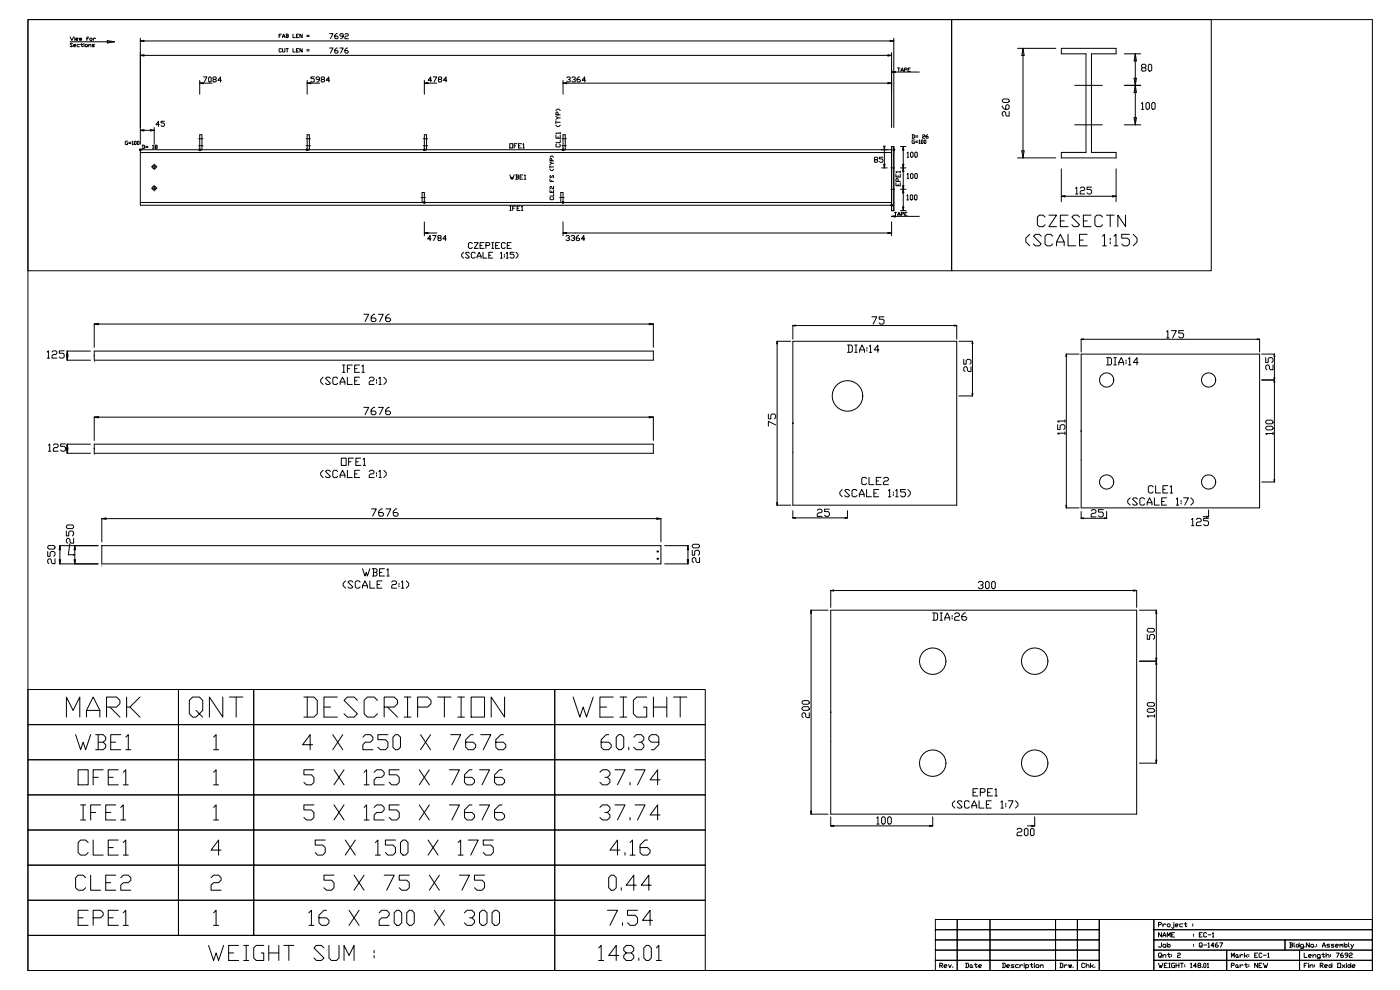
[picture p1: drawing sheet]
<svg xmlns="http://www.w3.org/2000/svg" width="420mm" height="297mm" viewBox="0 0 420 297" stroke-linecap="round" stroke-linejoin="round" font-family="sans-serif">
<g fill="none" stroke="#000" stroke-width=".3">
<path d="M8.4 5.9h403.2v285.1h-403.2zM8.4 5.9h277v75.3h-277zM21 11.1l.6 1 .5-1M21 12.5h13.3M21.7 13.2l-.5-.2-.2 .2 .7 .6-.1 .2-.6-.2M22.1 13.7h.5l.2-.2-.2-.2-.5 .2v.3l.5 .2M22.4 11.1v.1M22.4 11.4v.7M22.8 11.8h.5l.2-.2-.2-.2-.5 .2v.3l.5 .2M23.8 11.4l.2 .7 .2-.7 .1 .7 .2-.7M23.8 13.3l-.7 .2 .2 .5h.5M24.2 13.3h.6"/>
<path d="M24.5 13v.8l.2 .2 .1-.2M25.2 13v.2M25.2 13.3v.7M25.5 13.5l.6-.2 .1 .5-.5 .2zM25.9 11.6h.5M26.6 11.2l-.2-.1-.3 .1v.9M26.6 13.7l.5-.4 .2 .7M26.6 13.3v.7M26.9 11.6l.5-.2 .2 .5-.5 .2zM28 11.4v.7M28.3 13.3l-.7 .2 .7 .3-.7 .2M28.7 11.6l-.4-.2-.3 .4"/>
<path d="M32.2 12.2l2.1 .3-2.1 .4zM42.1 11.4v31.8M42.1 12.3h225.9M42.1 12.3l1.1-.2v.4zM42.1 16.6l1.1-.2v.4zM42.1 16.6h225.3M83.7 10.8h.3M84.4 10.2h-.7v1.1M84.4 14.7l-.2-.1-.5 .1 .2 .9 .5-.2M84.7 11.3l.4-1.1 .3 1.1M84.7 14.6l.2 1 .5-.2v-.8M84.7 10.9h.7"/>
<path d="M85.8 10.2h.5l.2 .2-.2 .4M85.8 14.6h.7M85.9 10.8h.4l.2 .3-.7 .2M85.9 10.2v1.1M86.1 14.6v1M87.9 10.2v1.1h.6M87.9 14.6v1h.6M88.9 10.8h.3M88.9 15.1h.3M89.6 10.2h-.7v1.1h.7M89.6 14.6h-.7v1h.7M90.6 10.2v1.1l-.7-1.1v1.1"/>
<path d="M90.6 14.6v1l-.7-1v1M92 10.9h.7M92 10.6h.7M92 14.9h.7M92 15.3h.7M98.8 10.1h1.1l-.8 1.5M98.8 14.4h1.1l-.8 1.5M101.1 10.1l-.7 .5v.7l.2 .3h.5l.3-.3-.3-.5h-.7M101.1 14.4l-.7 .5v.8l.2 .2h.5l.3-.2-.3-.5h-.7M101.9 14.4h1l-.7 1.5M102.9 10.8h-.7l-.3-.2 .3-.5h.5l.2 .2v.8l-.7 .5M103.4 10.3l.3-.2h.5l.3 .2-.3 .5h-.5l-.3 .3v.5h1.1"/>
<path d="M104.2 14.4l-.8 .5v.8l.3 .2h.5l.3-.5-.3-.2h-.8M266.3 16.4l1.1 .2-1.1 .2zM267 12.1l1 .2-1 .2zM267.4 15.8v22.4M268 11.4v26.8M285.4 5.9h77.9v75.3h-77.9zM305.1 14.5h11.5M306.8 14.5l.3 2.1h-.7zM306.8 14.5v32.9M318.3 14.5h16.4v1.6h-7.4v29.6h7.4v1.7h-16.4v-1.7h7.4v-29.6h-7.4zM337.2 16.1h4.9M340.5 16.1v21.3"/>
<path d="M340.5 16.1l.3 2.2h-.7zM344.7 19.3h.3l.4 .3v1.4l-.4 .3h-.3l-.3-.3v-1.4zM42.1 39.1l1.1-.2v.4zM42.1 39.1h4.1M45.2 38.9l1 .2-1 .2zM46.2 38.2v5M47.8 37.4h-1l.7-1v1.5M49.3 36.4h-1v.5h.8l.2 .2v.5l-.2 .3h-.6l-.2-.3M59.9 24.1v4.2M59.9 24.9h3.7M59.9 24.9l1.1-.1v.3zM61 23.1h1.1l-.8 1.5"/>
<path d="M62.8 23.1l.5 .2v1l-.2 .3-.5-.3v-1zM64.1 23.8l-.3-.2 .3-.5h.5l.3 .5-.3 .2h-.5l-.3 .5 .3 .3h.5l.3-.3-.3-.5M66.4 24.1h-1l.7-1v1.5M92.1 24.1v4.2M92.1 24.9l1.1-.1v.3zM92.1 24.9h3.8M94.3 23.1h-1v.5h.7l.3 .2v.5l-.3 .3h-.5l-.2-.3M95.8 23.8h-.8l-.2-.2 .2-.5h.5l.3 .2v.8l-.8 .5M96.6 23.8l-.3-.2 .3-.5h.5l.2 .5-.2 .2h-.5l-.3 .5 .3 .3h.5l.2-.3-.2-.5M98.9 24.1h-1.1l.8-1v1.5M127.3 24.1v4.2M127.3 24.9h3.7"/>
<path d="M127.3 24.9l1-.1v.3zM129.4 24.1h-1l.8-1v1.5M129.9 23.1h1l-.7 1.5M131.7 23.8l-.2-.2 .2-.5h.5l.3 .2-.3 .5h-.5l-.2 .3 .2 .5h.5l.3-.3-.3-.5M134 24.1h-1l.8-1v1.5M166.7 37.5l.4 .5h.5l.4-.5M166.7 33.2l.4-.5h.5l.4 .5M166.7 36.2v.9M166.7 36.6h1.3M166.7 34.9l.7 .4M167.4 34.5v-.7l-.5-.2-.2 .2v.7h1.3M168 39.9h-1.3l.2 .2"/>
<path d="M168 35.3h-.6l-.7 .5M168 39.7v.4M168.8 24.1v4.2M168.8 24.9h98.6M168.8 24.9l1.1-.1v.3zM170 23.3l.2-.2h.6l.2 .2-.2 .5h-.3M170.8 23.8l.2 .3-.2 .5h-.6l-.2-.3M171.5 23.3l.3-.2h.5l.2 .5-.5 .2M172.3 23.8l.2 .3-.2 .5h-.5l-.3-.3M173.8 23.1l-.8 .5v.7l.3 .3h.5l.3-.3-.3-.5h-.8M175.6 24.1h-1l.7-1v1.5M266.3 24.8l1.1 .1-1.1 .2z"/>
<path d="M267.4 21.6l1.1-.2v.4zM267.4 21.6h8.3M269.2 20.4h.7M269.5 20.4v1M270.2 21.4l.4-1 .3 1M270.2 21.1h.7M271.3 20.9h.5l.2-.3-.7-.2v1M272.3 20.9h.3M273 20.4h-.7v1h.7M300.6 31.7v.4l.7 .7h1l.3-.4v-.7l-.3-.3h-.3l-.4 .3v1.1M300.6 30l.3-.3h1.4l.3 .3v.4l-.3 .3h-1.4l-.3-.3zM302.6 33.5v1.3h-.6l-.4-.3v-.7l-.3-.3h-.4l-.3 .3v.7l.3 .3"/>
<path d="M322.3 25.6h8.3M322.3 37.4h8.3M337.2 25.6h4.9M337.2 37.4h4.9M340.1 23.5h.7l-.7 4.2h.7zM340.1 35.3h.7l-.3 2.1zM342.3 31.1l.4-.4v2.1M342.3 32.8h.7M342.7 20.3l-.4-.3v-.4l.4-.3h.6l.4 .3v.4l-.4 .3h-.6l-.4 .3v.4l.4 .3h.6l.4-.3v-.4l-.4-.3M343.7 31.1l.3-.4h.4l.3 .4v1.3l-.3 .4h-.4l-.3-.4zM345.7 30.7h.4l.3 .4v1.3l-.3 .4h-.4l-.3-.4v-1.3zM38.2 42.3l-.6 .2 .1 .9h.5v-.6h-.1"/>
<path d="M38.6 42.7h.7M38.6 43h.7M39.6 42.5l.2-.2v1.1M39.6 43.4h.4M40.3 42.5l.2-.2 .3 .2-.1 .9-.4-.2zM41.2 42.5l.2-.2 .3 .2-.2 .9-.3-.2zM42.1 45.7h225.3M42.7 43.5l.6 .2v.7l-.6 .2M42.8 43.5v1.1M43.7 43.9h.7M43.7 44.2h.7M45.4 50h1.7"/>
<path d="M45.4 56.4h1.7M45.8 43.7l.1-.2v1.1M45.8 44.6h.3M46.2 49.2v1.7M46.2 55.6v1.7M46.6 44l-.1-.1 .1-.4h.4l.2 .4-.6 .1-.1 .4 .5 .2 .2-.2-.2-.4M59.6 41.6h1.3M59.6 43.7h1.3M59.9 44.9v-4.5h.7v4.5M91.8 41.6h1.3M91.8 43.7h1.3M92.1 44.9v-4.5h.7v4.5"/>
<path d="M126.3 59.2h1.3M126.9 41.6h1.4M126.9 43.7h1.4M127.3 44.9v-4.5h.6v4.5M152.9 43.1h.9v1.3h-.9zM152.9 52.4l.4 1.3 .2-.6 .3 .6 .4-1.3M154.2 43.7h.4M154.6 52.4h.7l.2 .3-.2 .4M154.9 53.1h.4l.2 .4-.2 .2h-.7M154.9 52.4v1.3M155.1 43.1h-.9v1.3M155.5 43.7h.4"/>
<path d="M155.9 53.1h.5M156.4 43.1h-.9v1.3h.9M156.8 43.3l.2-.2v1.3M156.8 52.4h-.9v1.3h.9M156.8 44.4h.5M157.3 52.7l.2-.3v1.3M157.3 53.7h.4M164.9 57v.7h1.1v-.7M164.9 53.7v.7h1.1M164.9 50.8l.4 .3h.4l.3-.3M164.9 47.1l.4-.3h.4l.3 .3M164.9 49.7v.7"/>
<path d="M164.9 50.1h1.1M164.9 48.6l.6 .4M165.1 59.2l-.2 .1 .2 .6h.7l.2-.2-.2-.5M165.1 52.6l-.2 .2 .2 .5 .7-.7 .2 .2-.2 .5M165.5 48.2v-.5l-.4-.2-.2 .7h1.1M165.5 54.1v.3M165.5 57.3v.4M166 58.1v.7h-1.1M166 55.9v.7l-.5-.2-.2-.5-.4 .2 .2 .5M166 49h-.5l-.6 .3M166.7 40.6v.9h1.3v-.9M166.9 43.2l-.2 .2 .2 .7h.9l.2-.2-.2-.7"/>
<path d="M167.4 41v.5M167.9 59.2h1.3M168 41.9v.9h-1.3M168.5 41.6h1.3M168.5 43.7h1.3M168.8 44.9v-4.5h.7v4.5M262.5 47.9l-.3-.3 .3-.5h.5l.2 .3-.2 .5h-.5l-.3 .3 .3 .5h.5l.2-.3-.2-.5M264.4 50.3h1.6M264.8 47.1h-1.1v.5h.8l.3 .3v.5l-.3 .3h-.5l-.3-.3M265 43.8h.4l-.2 1.1zM265 49.3h.4l-.2 1zM265.2 44.9v5.4"/>
<path d="M267.2 50.3h1M267.2 56.7h1M267.4 44.9h-225.3v16.6h225.3M267.4 43.9h.6v19.3h-.6zM268.7 54.8v.9h1.3v-.9M268.7 52.2v.9h1.3v-.9M269.3 54.4v-.7l-.4-.2-.2 .2v.7h1.3M269.3 52.6v.5M269.3 55.3v.4M270 51.6h-1.3l.2 .2M270 51.3v.5M270 43.9h1.7"/>
<path d="M270 50.3h1.7M270 56.7h1.7M270.7 49.3h.4l-.4 2.1h.4zM270.7 55.7h.4l-.4 2.1h.4zM270.9 43.9v19.2M270.9 43.9l.2 1.1h-.4zM272 58.7l.2-.3v1.5M272 59.9h.5M272 45.9l.3-.3v1.5M272 52.3l.3-.3v1.5M272 47.1h.5M272 53.5h.5"/>
<path d="M273 58.7l.2-.3 .5 .3v1l-.2 .2-.5-.2zM273.3 45.6l.5 .3v1l-.2 .2-.5-.2v-1zM273.3 52l.5 .3v1l-.2 .2-.5-.2v-1zM273.5 40.4l.7 .2v.7l-.7 .1M273.7 40.4v1M274.2 42l-.7 .1 .2 .9h.5v-.5h-.1M274.3 45.9l.3-.3 .5 .3v1l-.3 .2-.5-.2zM274.3 52.3l.3-.3 .5 .3v1l-.3 .2-.5-.2zM274.5 58.4l.5 .3v1l-.2 .2-.6-.2v-1zM274.6 40.8h.7M274.6 41.1h.7M274.6 42.3h.7"/>
<path d="M274.6 42.7h.7M275.6 42.1l.2-.1v1M275.6 43h.4M276.3 42.1l.2-.1 .3 .1-.1 .9-.4-.2zM276.7 40.6l.1-.2 .5 .2-.1 .3-.5 .2v.3h.6M277.3 42l.4 .1-.2 .9-.3-.2zM278.2 40.4l-.5 .4v.5l.2 .1 .5-.1-.2-.4h-.5M305.1 47.4h11.5M306.4 45.2h.7l-.3 2.2zM318.3 50.6v9.9M318.3 58.9h16.4M318.3 58.9l1.1-.2v.3z"/>
<path d="M322.6 56.5l.3-.4v2.1M322.6 58.2h.7M323.9 56.5l.4-.4h.7l.3 .4v.3l-.3 .3h-.7l-.4 .4v.7h1.4M327.4 56.1h-1.4v.7h1l.4 .3v.7l-.4 .4h-.7l-.3-.4M333.6 58.7l1.1 .2-1.1 .1zM334.7 50.6v9.9M42.1 60.7h225.3M126.6 60.7v-3h.7v3M127.3 66.5v4.2M127.3 69.9h3.7M127.3 69.9l1-.2v.4zM129.3 71.6h-1.1l.8-1v1.5"/>
<path d="M129.8 70.6h1l-.8 1.5M131.5 71.4l-.2-.3 .2-.5h.6l.2 .3-.2 .5h-.6l-.2 .2 .2 .5h.6l.2-.2-.2-.5M133.8 71.6h-1l.8-1v1.5M139 75.7l-.6 .5v.6l.6 .6M140.8 75.9l-.3-.2h-.6l-.3 .2 1.2 1.2-.3 .3h-.6l-.3-.3M141.6 73l-.2-.3h-.6l-.3 .3v1.2l.3 .3h.6l.2-.3M142.2 72.7h1.2l-1.2 1.8h1.2M142.5 75.9l-.3-.2h-.6l-.2 .2v1.2l.2 .3h.6l.3-.3M143.1 77.4v-.6l.6-1.1 .6 1.1v.6M143.1 76.8h1.2M144 73.6h.6M144.8 75.7v1.7h1.2"/>
<path d="M145.1 72.7h-1.1v1.8h1.1M145.7 73.6h.9l.3-.6-.3-.3h-.9v1.8M146.6 76.5h.6M147.5 74.5h.6M147.5 72.7h.6M147.8 75.7h-1.2v1.7h1.2M147.8 72.7v1.8M148.6 73.6h.6M149.8 72.7h-1.2v1.8h1.2M150.1 75.9l.3-.2v1.7M150.1 77.4h.6M151.3 76.2v.3"/>
<path d="M151.3 76.8v.3M151.5 73l-.2-.3h-.6l-.3 .3v1.2l.3 .3h.6l.2-.3M151.8 75.9l.3-.2v1.7M151.8 77.4h.6M152.1 73.6h.6M152.9 63.1h.4M152.9 61.8h.4M153.1 61.8v1.3M153.3 72.7h-1.2v1.8h1.2M153.8 62.5h.4M154.2 75.7h-1.2v.5h.9l.3 .3v.6l-.3 .3h-.6l-.3-.3M154.6 61.8h-.8v1.3"/>
<path d="M154.7 75.7l.6 .5v.6l-.6 .6M155.1 62.5h.4M155.9 61.8h-.8v1.3h.8M156.4 62l.2-.2v1.3M156.4 63.1h.4M168.2 60.7v-3h.6v3M168.8 66.5v4.2M168.8 69.9l1.1-.2v.4zM168.8 69.9h98.6M169.8 70.9l.2-.3h.5l.3 .3v.2l-.5 .3M170.5 71.4l.3 .2-.3 .5h-.5l-.2-.2M171.3 70.9l.2-.3h.5l.3 .3-.3 .5h-.2"/>
<path d="M172 71.4l.3 .2-.3 .5h-.5l-.2-.2M173.6 70.6l-.8 .5v.8l.3 .2h.5l.2-.2-.2-.5h-.8M175.4 71.6h-1.1l.8-1v1.5M266.3 69.7l1.1 .2-1.1 .2zM267.4 66.5v4.2M267.4 64.9l1.1-.2v.4zM267.4 64.9h8.3M268.2 63.7h.7M268.6 63.7v1M269.2 64.7l.4-1 .3 1M269.2 64.4h.7M270 63.1h1.7"/>
<path d="M270.3 64.2h.5l.2-.4-.7-.1v1M270.7 62.1h.4l-.2 1zM271.3 64.2h.4M272 63.7h-.7v1h.7M308.8 70.3l-1.1 1.1v1.2l1.1 1.1M312.3 70.8l-.6-.5h-1.2l-.5 .5 2.3 2.3-.6 .6h-1.2l-.5-.6M313.4 65.1l-.6-.6h-1.1l-.6 .6v2.3l.6 .6h1.1l.6-.6M314.5 64.5h2.3l-2.3 3.5h2.3M315.7 70.8l-.6-.5h-1.1l-.6 .5v2.3l.6 .6h1.1l.6-.6M316.8 73.7v-1.1l1.2-2.3 1.1 2.3v1.1M316.8 72.6h2.3M318 66.2h1.1"/>
<path d="M320.3 64.5h-2.3v3.5h2.3M320.3 70.3v3.4h2.3M323.7 65.1l-.5-.6h-1.2l-.6 .6 2.3 2.3-.5 .6h-1.2l-.6-.6M323.7 72h1.2M324.9 66.2h1.1M326 70.3h-2.3v3.4h2.3M327.2 64.5h-2.3v3.5h2.3M330.6 65.1l-.5-.6h-1.2l-.6 .6v2.3l.6 .6h1.2l.5-.6M330.6 70.8l.6-.5v3.4M330.6 73.7h1.2M331.8 64.5h2.3M332.9 64.5v3.5"/>
<path d="M332.9 71.4v.6M332.9 72.6v.5M334.1 70.8l.6-.5v3.4M334.1 73.7h1.1M337.5 64.5v3.5l-2.3-3.5v3.5M338.7 70.3h-2.3v1.1h1.7l.6 .6v1.1l-.6 .6h-1.1l-.6-.6M339.8 70.3l1.2 1.1v1.2l-1.2 1.1M28.3 97.2l1.2-.2v.4zM28.3 97.2v7M28.3 97.2h167.6M109.1 94.2h1.5l-1.1 2.2M112.4 94.2h-.4l-.7 .8v1.1l.4 .3h.7l.4-.3v-.4l-.4-.4h-1.1"/>
<path d="M113.5 94.2h1.4l-1 2.2M116.8 94.2h-.4l-.7 .8v1.1l.3 .3h.8l.3-.3v-.4l-.3-.4h-1.1M194.7 97l1.2 .2-1.2 .2zM195.9 97.2v7M237.8 97.6v4.1M237.8 97.6h49.1M237.8 97.6l.7-.1v.2zM261.5 95h1.4l-1.1 2.2M265.1 95h-1.4v.7h1l.4 .4v.7l-.4 .4h-.7l-.3-.4M286.2 97.5l.7 .1-.7 .1zM286.9 97.6v4.1M349.9 99.5l.3-.4v2.2"/>
<path d="M351.3 99.1h1.5l-1.1 2.2M355 99.1h-1.5v.8h1.1l.4 .3v.8l-.4 .3h-.7l-.4-.3M14.2 105.6l.3-.4v2.2M14.2 107.4h.7M15.6 105.6l.4-.4h.7l.4 .4v.3l-.4 .4h-.7l-.4 .4v.7h1.5M19.2 105.2h-1.4v.7h1.1l.3 .4v.7l-.3 .4h-.7l-.4-.4M20 106.8h.4l-.2 1.2zM20.2 108h6.9M20.2 105.3h6.9M20.2 105.3v2.7M20.2 105.3l.2 1.2h-.4zM28.3 105.3h167.6v2.7h-167.6z"/>
<path d="M28.3 108.4h.1M28.3 106.6h.1M96.9 113.1l-.7 .7v.8l.7 .7M99.1 113.5l-.4-.4h-.7l-.4 .4 1.5 1.4-.4 .4h-.7l-.4-.4M101.3 113.5l-.4-.4h-.7l-.4 .4v1.4l.4 .4h.7l.4-.4M102 115.3v-.7l.7-1.5 .7 1.5v.7M102 114.6h1.4M102.7 109.5h.7M102.7 111.6h.7M103.1 109.5v2.1M104.2 113.1v2.2h1.4M104.2 110.6h.7"/>
<path d="M105.6 109.5h-1.4v2.1M106.4 110.6h.7M106.4 114.2h.7M107.8 109.5h-1.4v2.1h1.4M107.8 113.1h-1.4v2.2h1.4M108.5 109.8l.4-.3v2.1M108.5 111.6h.8M110.7 113.5l.4-.4h.7l.4 .4v.3l-.4 .4h-.7l-.4 .4v.7h1.5M112.9 113.8v.4M112.9 114.6v.3M113.6 113.5l.4-.4v2.2M113.6 115.3h.8"/>
<path d="M115.1 113.1l.7 .7v.8l-.7 .7M233 102.3h4.1M233.1 102.3v49.2M233.1 102.3l.1 .8h-.3zM237.8 102.3h49.1v49.2h-49.1zM254.2 103.5h1l.4 .3v1.5l-.4 .3h-1M254.5 103.5v2.1M256.3 103.5h.8M256.3 105.6h.8M256.7 103.5v2.1M257.8 105.6v-.7l.7-1.4 .7 1.4v.7M257.8 104.9h1.4"/>
<path d="M260 104.2v.4M260 104.9v.4M260.7 103.8l.4-.3v2.1M260.7 105.6h.7M263.6 104.9h-1.4l1.1-1.4v2.1M287.6 102.3h4.1M287.6 118.7h4.1M289 107.8v1.4h.7v-1.1l.4-.3h.7l.4 .3v.8l-.4 .3M291.2 109.9v1.5h-.7l-.4-.4v-.7l-.4-.4h-.3l-.4 .4v.7l.4 .4M291.5 118h.3l-.2 .7zM291.6 102.3l.2 .8h-.3zM291.6 102.3v16.4"/>
<path d="M319.8 106.2h3.8M319.8 106.2v46.1M319.8 106.2l.1 .7h-.2zM324.2 101.7v3.9M324.2 106.2h53.5v46.1h-53.5zM324.2 101.7h53.5M324.2 101.7l.7-.1v.2zM331.9 107.2h1.1l.3 .4v1.5l-.3 .3h-1.1M332.2 107.2v2.2M334.1 109.4h.7M334.1 107.2h.7M334.4 107.2v2.2"/>
<path d="M335.5 109.4v-.7l.7-1.5 .8 1.5v.7M335.5 108.7h1.5M337.7 108v.3M337.7 108.7v.4M338.4 107.6l.4-.4v2.2M338.4 109.4h.8M341.3 108.7h-1.4l1.1-1.5v2.2M349.9 101.3h.7M377.1 101.6l.6 .1-.6 .1zM377.7 101.7v3.9M378.4 106.2h3.8M378.4 113.9h3.8"/>
<path d="M379.6 107.2v1.5h.7v-1.1l.4-.4h.7l.4 .4v.7l-.4 .4M381.8 109.4v1.5h-.8l-.3-.4v-.7l-.4-.4h-.3l-.4 .4v.7l.4 .4M382.1 113.3h.2l-.2 1.3h.2zM382.2 106.2l.1 .7h-.2zM382.2 106.2v38.3M14.5 133.5l.4-.4v2.2M14.5 135.3h.8M16 133.5l.4-.4h.7l.4 .4v.3l-.4 .4h-.7l-.4 .4v.7h1.5M19.6 133.1h-1.4v.7h1.1l.3 .4v.7l-.3 .4h-.8l-.3-.4M20 134.7h.4l-.2 1.2zM20.2 135.9h6.9M20.2 133.2h6.9"/>
<path d="M20.2 133.2v2.7M20.2 133.2l.2 1.2h-.4zM28.3 125.1l1.2-.2v.4zM28.3 125.1v7M28.3 133.2h167.6v2.7h-167.6zM28.3 125.1h167.6M28.3 136.3h.1M28.3 134.6h.1M102.4 137.4h1.4v2.2h-1.4zM104.5 138.5h.8M106 137.4h-1.5v2.2M106.7 138.5h.8"/>
<path d="M108.2 137.4h-1.5v2.2h1.5M108.9 137.7l.4-.3v2.2M108.9 139.6h.7M109.1 122.2h1.5l-1.1 2.1M112.4 122.2h-.4l-.7 .7v1.1l.4 .3h.7l.4-.3v-.4l-.4-.4h-1.1M113.5 122.2h1.4l-1 2.1M116.8 122.2h-.4l-.7 .7v1.1l.3 .3h.8l.3-.3v-.4l-.3-.4h-1.1M194.7 124.9l1.2 .2-1.2 .2zM195.9 125.1v7M230.4 124.1v1.5h.8v-1.1l.3-.4h.8l.3 .4v.7l-.3 .4M232.6 127.4l-2.2-1.1v1.5M237.7 126.9h.1"/>
<path d="M237.8 135.6v.1M317.2 127.3v1.5h.7v-1.1l.4-.4h.7l.4 .4v.7l-.4 .4M319.4 129.9h-2.2l.4 .4M319.4 126.3h-2.2l.4 .3M319.4 125.9v.7M319.4 129.5v.8M324.2 138h.1M324.3 129.2h.1M380 127.8h1.4l.4 .4v.3l-.4 .4h-1.4l-.4-.4v-.3zM380 126h1.4l.4 .4v.3l-.4 .4h-1.4l-.4-.4v-.3zM381.8 130h-2.2l.4 .4M381.8 129.6v.8"/>
<path d="M19.9 159.2v1.5h.7v-1.1l.4-.4h.7l.4 .4v.7l-.4 .4M19.9 157.8l.4-.4h1.4l.4 .4v.3l-.4 .4h-1.4l-.4-.4zM30.5 155.5v7M30.5 155.5h167.7M30.5 155.5l1.3-.2v.4zM96.9 141l-.7 .7v.8l.7 .7M99.1 141.4l-.4-.4h-.7l-.4 .4 1.5 1.4-.4 .4h-.7l-.4-.4M101.3 141.4l-.4-.4h-.7l-.4 .4v1.4l.4 .4h.7l.4-.4M102 143.2v-.7l.7-1.5 .7 1.5v.7M102 142.5h1.4M104.2 141v2.2h1.4M106.4 142.1h.7"/>
<path d="M107.8 141h-1.4v2.2h1.4M110.7 141.4l.4-.4h.7l.4 .4v.3l-.4 .4h-.7l-.4 .4v.7h1.5M111.4 152.6h1.4l-1 2.2M112.9 141.7v.4M112.9 142.5v.3M113.6 141.4l.4-.4v2.2M113.6 143.2h.8M114.7 152.6h-.4l-.7 .7v1.1l.3 .4h.8l.3-.4v-.4l-.3-.3h-1.1M115.1 141l.7 .7v.8l-.7 .7M115.8 152.6h1.4l-1.1 2.2M119 152.6h-.3l-.8 .7v1.1l.4 .4h.7l.4-.4v-.4l-.4-.3h-1.1M197 155.3l1.2 .2-1.2 .2z"/>
<path d="M198.2 155.5v7M232.9 150.8h.3l-.1 .7zM233 151.5h4.1M237.8 153.1v2.2M237.8 155.3l.7-.1v.2zM237.8 155.3h16.4M245.1 153l.4-.3h.7l.3 .3v.4l-.3 .4h-.7l-.4 .3v.8h1.4M248.7 152.7h-1.4v.7h1.1l.3 .4v.7l-.3 .4h-.8l-.3-.4M252.6 146.8l-.7 .7v.7l.7 .8M253.4 155.2l.8 .1-.8 .1zM254.2 153.1v2.2M254.8 147.1l-.4-.3h-.7l-.4 .3 1.5 1.5-.4 .4h-.7l-.4-.4"/>
<path d="M257 147.1l-.4-.3h-.7l-.4 .3v1.5l.4 .4h.7l.4-.4M257.7 149v-.8l.7-1.4 .8 1.4v.8M257.7 148.2h1.5M259.9 143.5l-.4-.4h-.7l-.4 .4v1.5l.4 .3h.7l.4-.3M259.9 146.8v2.2h1.4M260.6 143.1v2.2h1.5M262.1 147.9h.7M262.8 144.2h.7M263.5 146.8h-1.4v2.2h1.4M264.3 143.1h-1.5v2.2h1.5M265 143.5l.3-.4h.8l.3 .4v.4l-.3 .3h-.8l-.3 .4v.7h1.4M266.4 147.1l.4-.3v2.2"/>
<path d="M266.4 149h.8M267.9 147.5v.4M267.9 148.2v.4M268.6 147.1l.4-.3v2.2M268.6 149h.7M271.5 146.8h-1.4v.7h1.1l.3 .4v.7l-.3 .4h-.8l-.3-.4M272.3 146.8l.7 .7v.7l-.7 .8M319.7 151.6h.2l-.1 .7zM319.8 152.3h3.8M324.2 153.4v2M324.2 155.4l.7-.1v.2zM324.2 155.4h7.7"/>
<path d="M327.2 153.2l.4-.4h.7l.4 .4v.3l-.4 .4h-.7l-.4 .4v.7h1.5M330.9 152.8h-1.5v.7h1.1l.4 .4v.7l-.4 .4h-.7l-.4-.4M331.2 155.3l.7 .1-.7 .1zM331.9 153.4v2M338.9 149.3l-.7 .7v.7l.7 .8M341.1 149.6l-.4-.3h-.7l-.4 .3 1.5 1.5-.4 .4h-.7l-.4-.4M343.3 149.6l-.4-.3h-.7l-.4 .3v1.5l.4 .4h.7l.4-.4M344 151.5v-.8l.7-1.4 .8 1.4v.8M344 150.7h1.5M345.8 146l-.3-.4h-.8l-.3 .4v1.5l.3 .3h.8l.3-.3M346.2 149.3v2.2h1.5M346.6 145.6v2.2h1.4"/>
<path d="M348.4 150.4h.7M348.7 146.7h.8M349.8 149.3h-1.4v2.2h1.4M350.2 145.6h-1.5v2.2h1.5M350.9 146l.4-.4v2.2M350.9 147.8h.8M352.8 149.6l.3-.3v2.2M352.8 151.5h.7M354.2 150v.4M354.2 150.7v.4M354.9 149.3h1.5l-1.1 2.2M357.1 149.3l.8 .7v.7l-.8 .8"/>
<path d="M357.3 155.8l.4-.4v2.2M357.3 157.6h.8M358.8 155.8l.4-.4h.7l.3 .4v.4l-.3 .3h-.7l-.4 .4v.7h1.4M360.8 154.9h1.7M361.8 154.8l.7 .1-.7 .2zM362.4 155.4h-1.4v.8h1.1l.3 .3v.8l-.3 .3h-.8l-.3-.3M362.5 152.9v2.1M378.4 144.5h3.8M382.1 143.8h.2l-.1 .7zM14.3 165.4v1.4h.7v-1.1l.4-.3h.7l.4 .3v.8l-.4 .3M14.3 163.9l.4-.3h1.4l.4 .3v.4l-.4 .3h-1.4l-.4-.3zM16.5 167.6v1.4h-.7l-.4-.3v-.8l-.4-.3h-.3l-.4 .3v.8l.4 .3"/>
<path d="M17.8 167.9h.4l-.2 1.2zM18 163.6h11.4M18 169.1h11.4M18 163.6v5.5M18 163.6l.2 1.3h-.4zM20.9 163.1l-.4 3.3h1.5M20.9 163.1h.1M22 166.3l.4 .1zM22.1 161.4v1.5h-.7l-.4-.4v-.7l-.4-.4h-.3l-.4 .4v.7l.4 .4M22.2 167.9h.4l-.2 1.2zM22.4 163.6v5.5M22.4 163.6l.2 1.3h-.4z"/>
<path d="M30.5 163.6h167.7v5.5h-167.7zM30.5 169.7h.1M30.5 163.6h.1M103.6 174.2l-.7 .7v.7l.7 .8M105.8 174.5l-.3-.3h-.8l-.3 .3 1.4 1.5-.3 .4h-.8l-.3-.4M108 174.5l-.4-.3h-.7l-.4 .3v1.5l.4 .4h.7l.4-.4M108.7 170.5l.8 2.2 .3-1.1 .4 1.1 .7-2.2M108.7 176.4v-.8l.8-1.4 .7 1.4v.8M108.7 175.6h1.5M110.9 174.2v2.2h1.5M111.6 170.5h1.1l.4 .4v.4l-.4 .3M112 171.6h.7l.4 .4v.4l-.4 .3h-1.1"/>
<path d="M112 170.5v2.2M113.1 175.3h.7M113.8 171.6h.8M114.6 174.2h-1.5v2.2h1.5M115.3 170.5h-1.5v2.2h1.5M116 170.9l.4-.4v2.2M116 172.7h.7M117.5 174.5l.3-.3h.8l.3 .3v.4l-.3 .4h-.8l-.3 .3v.8h1.4M119.6 174.9v.4M119.6 175.6v.4M120.4 174.5l.3-.3v2.2M120.4 176.4h.7"/>
<path d="M121.8 174.2l.8 .7v.7l-.8 .8M199.3 163.6h7M199.3 169.1h7M206.1 167.9h.4l-.2 1.2zM206.3 163.6l.2 1.3h-.4zM206.3 163.6v5.5M207.6 165v1.5h.7v-1.1l.4-.4h.7l.4 .4v.7l-.4 .4M208 163.2h1.4l.4 .4v.3l-.4 .4h-1.4l-.4-.4v-.3zM209.8 167.2v1.5h-.7l-.4-.4v-.7l-.4-.4h-.3l-.4 .4v.7l.4 .4M249.1 177.1v5.1M249.1 177.1h91.8M249.1 177.1l.9-.2v.3z"/>
<path d="M293.4 174.7l.3-.4h.8l.3 .4v.4l-.3 .3h-.4M294.5 175.4l.3 .4v.4l-.3 .3h-.8l-.3-.3M295.9 174.3h.4l.4 .4v1.5l-.4 .3h-.4l-.3-.3v-1.5zM297.7 174.3h.4l.4 .4v1.5l-.4 .3h-.4l-.3-.3v-1.5zM340 176.9l.9 .2-.9 .1zM340.9 177.1v5.1M243.2 183h5.1M243.2 183v61.1M243.2 183l.2 .9h-.3zM249.1 183h91.8v61.1h-91.8zM279.7 183.8h1.1l.4 .4v1.4l-.4 .4h-1.1M280.1 183.8v2.2"/>
<path d="M281.9 183.8h.7M281.9 186h.7M282.3 183.8v2.2M283.4 186v-.7l.7-1.5 .7 1.5v.7M283.4 185.3h1.4M285.5 184.5v.4M285.5 185.3v.3M286.3 184.2l.3-.4h.8l.3 .4v.3l-.3 .4h-.8l-.3 .4v.7h1.4M289.5 183.8h-.3l-.7 .7v1.1l.3 .4h.7l.4-.4v-.3l-.4-.4h-1M341.7 183h5.1M341.7 198.3h5.1M344 190.2v1.5h.8v-1.1l.3-.4h.8l.3 .4v.7l-.3 .4"/>
<path d="M344 188.8l.4-.4h1.5l.3 .4v.4l-.3 .3h-1.5l-.4-.3zM346.6 197.4h.3l-.3 1.8h.3zM346.8 183l.1 .9h-.3zM346.8 183v45.8M8.4 206.8h45.1v10.5h-45.1zM8.4 217.3h45.1v10.5h-45.1zM19.9 215v-6l2 4 2-4v6M25.9 215v-2l2-4 2 4v2M25.9 213h4M32 212h3l1-1v-1l-1-1h-3v6M33 212l3 3M38 209v6"/>
<path d="M39 212l3 3M42 209l-3 3h-1M53.5 206.8h22.6v10.5h-22.6zM53.5 217.3h22.6v10.5h-22.6zM58.8 213l1 1-1 1h-1l-1-1v-4l1-1h2l1 1v3l-1 1 1 1M66.8 209v6l-4-6v6M68.8 209h4M70.8 209v6M76.1 206.8h90.3v10.5h-90.3zM76.1 217.3h90.3v10.5h-90.3zM91.1 209h3l1 1v4l-1 1h-3M92.1 209v6"/>
<path d="M97.2 212h2M101.2 209h-4v6h4M107.2 210l-1-1h-2l-1 1 4 4-1 1h-2l-1-1M113.2 210l-1-1h-2l-1 1v4l1 1h2l1-1M115.2 212h3l1-1v-1l-1-1h-3v6M116.2 212l3 3M121.2 209h2M121.2 215h2M122.2 209v6M125.2 212h3l1.1-1v-1l-1.1-1h-3v6M131.3 209h4M133.3 209v6"/>
<path d="M137.3 209h2M137.3 215h2M138.3 209v6M141.3 209h4v6h-4zM151.3 209v6l-4-6v6M166.4 206.8h45.1v10.5h-45.1zM166.4 217.3h45.1v10.5h-45.1zM171.9 209l2 6 1-3 1 3 2-6M179.9 212h2M183.9 209h-4v6h4M185.9 209h2M185.9 215h2"/>
<path d="M186.9 209v6M194 209h-3.1l-1 1v4l1 1h3.1v-3h-1.1M196 212h4M196 209v6M200 209v6M202 209h4M204 209v6M240.5 210.4l.4-.3h1.4l.4 .3v.4l-.4 .4h-1.4l-.4-.4zM240.9 211.9h1.4l.4 .4v.3l-.4 .4h-1.4l-.4-.4v-.3zM242.7 213.7v1.5h-.7l-.4-.4v-.7l-.4-.4h-.3l-.4 .4v.7l.4 .4M249.1 213.6h.1M249.2 213.5l-.1 .1"/>
<path d="M344 212.9l.4-.4h1.5l.3 .4v.3l-.3 .4h-1.5l-.4-.4zM344 211l.4-.3h1.5l.3 .3v.4l-.3 .4h-1.5l-.4-.4zM346.2 214.7h-2.2l.4 .3M346.2 214.3v.7M8.4 227.8h45.1v10.6h-45.1zM8.4 238.4h45.1v10.5h-45.1zM22.7 220.3l1.5 4.5 .7-2.2 .8 2.2 1.5-4.5M23.4 230.8h3v4.5h-3zM27.9 233.1h1.5M28.7 220.3h2.2l.8 .7v.8l-.8 .8M29.4 222.6h1.5l.8 .7v.8l-.8 .7h-2.2M29.4 220.3v4.5"/>
<path d="M30.9 230.8h-3v4.5M32.5 233.1h1.5M33.2 222.6h1.5M35.5 230.8h-3v4.5h3M36.2 220.3h-3v4.5h3M37 231.6l.7-.8v4.5M37 235.3h1.5M37.7 221l.8-.7v4.5M37.7 224.8h1.5M53.5 227.8h22.6v10.6h-22.6zM53.5 238.4h22.6v10.5h-22.6zM64.1 221l.7-.7v4.5"/>
<path d="M64.1 231.6l.7-.8v4.5M64.1 224.8h1.5M64.1 235.3h1.5M76.1 227.8h90.3v10.6h-90.3zM76.1 238.4h90.3v10.5h-90.3zM93.8 223.3h-3l2.2-3v4.5M94.1 230.8h-3v1.5h2.3l.7 .8v1.5l-.7 .7h-1.5l-.8-.7M99.8 220.3l3 4.5M100.2 230.8l3 4.5M102.8 220.3l-3 4.5M103.2 230.8l-3 4.5M108.8 221l.8-.7h1.5l.7 .7v.8l-.7 .8h-1.5l-.8 .7v1.5h3"/>
<path d="M109.2 231.6l.7-.8v4.5M109.2 235.3h1.5M112.2 231.6l.8-.8h1.5l.7 .8v.7l-.7 .8h-1.5l-.8 .7v1.5h3M116.3 220.3h-3v1.5h2.3l.7 .8v1.5l-.7 .7h-1.5l-.8-.7M118.6 220.3h.7l.8 .7v3.1l-.8 .7h-.7l-.8-.7v-3.1zM119.7 230.8h-3v1.5h2.3l.7 .8v1.5l-.7 .7h-1.5l-.8-.7M125.7 230.8l3.1 4.5M126.1 220.3l3 4.5M128.8 230.8l-3.1 4.5M129.1 220.3l-3 4.5M134.8 230.8h3l-2.3 4.5M135.1 220.3h3.1l-2.3 4.5"/>
<path d="M141.5 230.8h-.7l-1.5 1.5v2.3l.7 .7h1.5l.8-.7v-.8l-.8-.7h-2.2M141.9 220.3h-.7l-1.5 1.5v2.3l.7 .7h1.5l.8-.7v-.8l-.8-.7h-2.2M143.8 230.8h3l-2.3 4.5M144.2 220.3h3l-2.3 4.5M150.6 230.8h-.8l-1.5 1.5v2.3l.8 .7h1.5l.7-.7v-.8l-.7-.7h-2.3M150.9 220.3h-.7l-1.5 1.5v2.3l.7 .7h1.5l.8-.7v-.8l-.8-.7h-2.2M166.4 227.8h45.1v10.6h-45.1zM166.4 238.4h45.1v10.5h-45.1zM179.9 231.6l.8-.8h1.5l.7 .8v.7l-.7 .8h-.8M182.2 233.1l.7 .7v.8l-.7 .7h-1.5l-.8-.7M182.5 220.3h-.7l-1.5 1.5v2.3l.7 .7h1.5l.8-.7v-.8l-.8-.7h-2.2M184.4 230.8h3l-2.2 4.5"/>
<path d="M184.8 221l.8-.7h.7l.8 .7v3.1l-.8 .7h-.7l-.8-.7zM188.6 224.1v.7M188.9 234.6v.7M190.1 221l.7-.7h1.5l.8 .7v.8l-.8 .8h-.7M190.4 230.8h3.1l-2.3 4.5M192.3 222.6l.8 .7v.8l-.8 .7h-1.5l-.7-.7M197.6 222.6h-2.3l-.7-.8v-.8l.7-.7h1.5l.8 .7v2.3l-1.5 1.5h-.8M198 233.8h-3l2.2-3v4.5M249.2 222.3h-.1M291.8 237.6h.7M293.3 236.5h-1.5v2.2h1.5M294 237.6h1.1l.3-.4v-.3l-.3-.4h-1.1v2.2"/>
<path d="M296.2 237.6h.7M297.6 236.5h-1.4v2.2h1.4M298.4 236.9l.3-.4v2.2M298.4 238.7h.7M341.7 228.8h5.1M346.6 227.9h.3l-.1 .9zM8.4 248.9h45.1v10.5h-45.1zM8.4 259.4h45.1v10.5h-45.1zM24.2 241.4h1.5M24.2 245.9h1.5M24.9 241.4v4.5M26.4 252.6l-.7-.7h-1.5l-.8 .7v3.1l.8 .7h1.5l.7-.7"/>
<path d="M27.2 243.6h1.5M27.9 251.9v4.5h3M30.2 241.4h-3v4.5M31.7 243.6h1.5M32.5 254.2h1.5M34.7 241.4h-3v4.5h3M35.5 251.9h-3v4.5h3M36.2 242.1l.8-.7v4.5M36.2 245.9h1.5M37 252.6l.7-.7v4.5M37 256.4h1.5M53.5 248.9h22.6v10.5h-22.6z"/>
<path d="M53.5 259.4h22.6v10.5h-22.6zM64.1 242.1l.7-.7v4.5M64.1 245.9h1.5M66.3 254.9h-3l2.3-3v4.5M76.1 248.9h90.3v10.5h-90.3zM76.1 259.4h90.3v10.5h-90.3zM94.1 241.4h-3v1.5h2.3l.7 .7v1.5l-.7 .8h-1.5l-.8-.8M97.5 251.9h-3v1.5h2.3l.7 .8v1.5l-.7 .7h-1.5l-.8-.7M100.2 241.4l3 4.5M103.2 241.4l-3 4.5M103.5 251.9l3.1 4.5M106.6 251.9l-3.1 4.5"/>
<path d="M109.2 242.1l.7-.7v4.5M109.2 245.9h1.5M112.2 242.1l.8-.7h1.5l.7 .7v.8l-.7 .7h-1.5l-.8 .8v1.5h3M112.6 252.6l.7-.7v4.5M112.6 256.4h1.5M118.6 251.9h-3v1.5h2.2l.8 .8v1.5l-.8 .7h-1.5l-.7-.7M119.7 241.4h-3v1.5h2.3l.7 .7v1.5l-.7 .8h-1.5l-.8-.8M120.1 252.6l.8-.7h.7l.8 .7v3.1l-.8 .7h-.7l-.8-.7zM125.7 241.4l3.1 4.5M128.4 251.9l3 4.5M128.8 241.4l-3.1 4.5M131.4 251.9l-3 4.5"/>
<path d="M134.8 241.4h3l-2.3 4.5M137.4 252.6l.8-.7v4.5M137.4 256.4h1.5M140.4 251.9h3l-2.2 4.5M141.5 241.4h-.7l-1.5 1.5v2.2l.7 .8h1.5l.8-.8v-.7l-.8-.8h-2.2M143.8 241.4h3l-2.3 4.5M147.9 251.9h-3v1.5h2.3l.7 .8v1.5l-.7 .7h-1.5l-.8-.7M150.6 241.4h-.8l-1.5 1.5v2.2l.8 .8h1.5l.7-.8v-.7l-.7-.8h-2.3M166.4 248.9h45.1v10.5h-45.1zM166.4 259.4h45.1v10.5h-45.1zM179.9 242.1l.8-.7h1.5l.7 .7v.8l-.7 .7h-.8M182.2 243.6l.7 .8v.7l-.7 .8h-1.5l-.8-.8"/>
<path d="M184.4 241.4h3l-2.2 4.5M185.9 254.9h-3l2.3-3v4.5M187.4 255.7v.7M188.9 252.6l.8-.7v4.5M188.9 245.1v.8M188.9 256.4h1.5M190.4 241.4h3.1l-2.3 4.5M194.2 251.9h-.7l-1.6 1.5v2.3l.8 .7h1.5l.8-.7v-.8l-.8-.7h-2.3M198 244.4h-3l2.2-3v4.5M243.1 243.2h.3l-.2 .9zM243.2 244.1h5.1M249.1 244.9v2.8"/>
<path d="M249.1 247.6l.9-.1v.3zM249.1 247.6h30.6M262.9 245.3l.4-.4v2.2M262.9 247.1h.8M264.4 245.3l.4-.4h.3l.4 .4v1.4l-.4 .4h-.3l-.4-.4zM266.2 245.3l.4-.4h.3l.4 .4v1.4l-.4 .4h-.3l-.4-.4zM278.8 247.5l.9 .1-.9 .2zM279.7 244.9v2.8M286.3 240.1l-.7 .8v.7l.7 .7M288.5 240.5l-.3-.4h-.8l-.3 .4 1.4 1.4-.3 .4h-.8l-.3-.4M290.7 240.5l-.4-.4h-.7l-.3 .4v1.4l.3 .4h.7l.4-.4M291.4 242.3v-.7l.8-1.5 .7 1.5v.7"/>
<path d="M291.4 241.6h1.5M293.6 240.1v2.2h1.5M295.8 241.2h.7M297.3 240.1h-1.5v2.2h1.5M300.2 240.5l.3-.4v2.2M300.2 242.3h.7M301.6 240.9v.3M301.6 241.6v.3M302.4 240.1h1.4l-1.1 2.2M304.5 240.1l.8 .8v.7l-.8 .7M305 248.8l.4-.4h.7l.4 .4v.3l-.4 .4h-.7l-.4 .4v.7h1.5M307.6 248.4h.3l.4 .4v1.4l-.4 .4h-.3l-.4-.4v-1.4z"/>
<path d="M308.1 247.6h2.2M309 248.8l.4-.4h.3l.4 .4v1.4l-.4 .4h-.3l-.4-.4zM309.4 247.5l.9 .1-.9 .2zM310.3 244.9v2.8M8.4 269.9h45.1v10.6h-45.1zM23.4 275.2h1.5M25.7 263.2l-.8-.8h-1.5l-.7 .8v3l.7 .7h1.5l.8-.7M26.4 273h-3v4.5h3M27.2 262.4v4.5h3M27.9 275.2h2.3l.7-.7v-.8l-.7-.7h-2.3v4.5M31.7 264.7h1.5M32.5 275.2h1.5"/>
<path d="M34.7 262.4h-3v4.5h3M35.5 273h-3v4.5h3M36.2 263.2l.8-.8h1.5l.7 .8v.7l-.7 .8h-1.5l-.8 .7v1.5h3M37 273.7l.7-.7v4.5M37 277.5h1.5M53.5 269.9h22.6v10.6h-22.6zM63.3 263.2l.8-.8h1.5l.7 .8v.7l-.7 .8h-1.5l-.8 .7v1.5h3M64.1 273.7l.7-.7v4.5M64.1 277.5h1.5M76.1 269.9h90.3v10.6h-90.3zM92.6 273.7l.8-.7v4.5M92.6 277.5h1.5"/>
<path d="M97.9 273h-.7l-1.6 1.5v2.2l.8 .8h1.5l.8-.8v-.7l-.8-.8h-2.3M100.2 262.4h-3v1.5h2.2l.8 .8v1.5l-.8 .7h-1.5l-.7-.7M104.7 273l3 4.5M106.2 262.4l3 4.5M107.7 273l-3 4.5M109.2 262.4l-3 4.5M113.7 273.7l.8-.7h1.5l.7 .7v.8l-.7 .7h-1.5l-.8 .8v1.5h3M115.2 262.4h3l-2.2 4.5M118.2 273.7l.8-.7h.7l.8 .7v3l-.8 .8h-.7l-.8-.8zM122 273.7l.7-.7h.8l.7 .7v3l-.7 .8h-.8l-.7-.8zM122.7 262.4h-3v1.5h2.3l.7 .8v1.5l-.7 .7h-1.5l-.8-.7M128.8 262.4l3 4.5"/>
<path d="M130.3 273l3 4.5M131.8 262.4l-3 4.5M133.3 273l-3 4.5M137.8 262.4h3l-2.3 4.5M139.3 273.7l.7-.7h1.5l.8 .7v.8l-.8 .7h-.7M141.5 275.2l.8 .8v.7l-.8 .8h-1.5l-.7-.8M143.8 273.7l.7-.7h.8l.8 .7v3l-.8 .8h-.8l-.7-.8zM145.3 262.4h-3v1.5h2.2l.8 .8v1.5l-.8 .7h-1.5l-.7-.7M147.6 273.7l.7-.7h.8l.7 .7v3l-.7 .8h-.8l-.7-.8zM166.4 269.9h45.1v10.6h-45.1zM182.2 273h3l-2.3 4.5M182.5 263.2l.8-.8h.7l.8 .8v3l-.8 .7h-.7l-.8-.7z"/>
<path d="M186.3 266.2v.7M186.7 276.7v.8M190.8 265.4h-3l2.3-3v4.5M191.2 273h-3v1.5h2.2l.8 .7v1.5l-.8 .8h-1.5l-.7-.8M195.3 265.4h-3l2.3-3v4.5M195.7 276h-3l2.3-3v4.5M280.5 275.7h6.6v3.1h-6.6zM280.5 278.8h6.6v3h-6.6zM287.1 275.7h9.8v3.1h-9.8zM287.1 278.8h9.8v3h-9.8zM296.9 275.7h19.6v3.1h-19.6zM296.9 278.8h19.6v3h-19.6z"/>
<path d="M316.5 275.7h6.6v3.1h-6.6zM316.5 278.8h6.6v3h-6.6zM323.1 275.7h6.6v3.1h-6.6zM323.1 278.8h6.6v3h-6.6zM329.7 275.7h16.3v15.3h-16.3zM346 275.7h65.6v3.1h-65.6zM346 278.8h65.6v3h-65.6zM347.4 277.3h.7l.2-.5-.2-.2h-.7v1.3M348.3 279.7v1.3l-.9-1.3v1.3M348.7 277v.9M349.6 277.3l-.4-.3-.5 .5M350.1 277.3l.6-.3 .2 .7-.6 .2z"/>
<path d="M352 277v1.1l-.2 .2-.4-.2M352 276.6v.2M352.2 279.7h-.8v1.3h.8M352.5 277.5h.6l.2-.2-.2-.3-.6 .3v.4l.6 .2M354.6 277h-.6l-.2 .3 .2 .6h.6M355.1 277h.9M355.5 276.6v1.1l.2 .2 .3-.2M357.7 277v.3M357.7 277.5v.2M360.5 279.7h-.8v1.3h.8M361.9 279.9l-.3-.2-.6 .2v.8l.2 .3 .7-.3M363.6 279.9l.2-.2v1.3"/>
<path d="M8.4 280.5h158v10.5h-158zM62.5 283.5l1.6 4.5 .7-2.3 .8 2.3 1.5-4.5M68.6 285.7h1.5M71.6 283.5h-3v4.5h3M73.1 288h1.5M73.1 283.5h1.5M73.8 283.5v4.5M79.1 283.5h-2.3l-.7 .7v3.1l.7 .7h2.3v-2.3h-.8M80.6 285.7h3M80.6 283.5v4.5M83.6 283.5v4.5M85.1 283.5h3"/>
<path d="M86.6 283.5v4.5M97.2 284.2l-.8-.7h-1.5l-.8 .7 3.1 3.1-.8 .7h-1.5l-.8-.7M98.7 283.5v3.8l.7 .7h1.5l.8-.7v-3.8M103.2 288v-4.5l1.5 3 1.5-3v4.5M112.2 285v.7M112.2 286.5v.8M166.4 280.5h45.1v10.5h-45.1zM179.5 284.2l.8-.7v4.5M179.5 288h1.5M185.6 286.5h-3.1l2.3-3v4.5M187.8 285.7l-.7-.7v-.8l.7-.7h1.5l.8 .7v.8l-.8 .7h-1.5l-.7 .8v.8l.7 .7h1.5l.8-.7v-.8l-.8-.8M191.6 287.3v.7"/>
<path d="M193.1 284.2l.7-.7h.8l.7 .7v3.1l-.7 .7h-.8l-.7-.7zM196.8 284.2l.8-.7v4.5M196.8 288h1.5M280.5 281.8h6.6v3.1h-6.6zM280.5 284.9h6.6v3.1h-6.6zM280.5 288h6.6v3h-6.6zM281.8 289.5h.7l.2-.5-.2-.2h-.7v1.3M282 289.5l.7 .6M283.1 289.7h.7l.2-.2-.2-.2-.7 .2 .2 .6h.5M284.4 289.3l.5 .8 .4-.8M285.7 289.9v.2M287.1 281.8h9.8v3.1h-9.8z"/>
<path d="M287.1 284.9h9.8v3.1h-9.8zM287.1 288h9.8v3h-9.8zM289.6 288.8h.6l.2 .2v.9l-.2 .2h-.6M289.8 288.8v1.3M290.9 289.5l.2-.2 .4 .2-.2 .6-.4-.2zM291.5 289.9l.3 .2M292.2 289.3h.9M292.6 288.8v1.1l.2 .2 .3-.2M293.5 289.7h.7l.2-.2-.2-.2-.7 .2v.4l.7 .2M296.9 281.8h19.6v3.1h-19.6zM296.9 284.9h19.6v3.1h-19.6zM296.9 288h19.6v3h-19.6z"/>
<path d="M300.6 288.8h.7l.2 .2v.9l-.2 .2h-.7M300.8 288.8v1.3M301.9 289.7h.7l.2-.2-.2-.2-.7 .2v.4l.7 .2M304.1 289.3h-.7l-.2 .2 .2 .2 .7 .2-.2 .2h-.7M305.4 289.3h-.6l-.3 .2 .3 .6h.6M305.8 289.3v.8M306.7 289.5l-.4-.2-.5 .4M307.2 288.8v.2M307.2 289.3v.8M307.6 289.5l.2-.2 .7 .2-.3 .6h-.6M307.6 289.3v1.3M308.9 289.3h.9"/>
<path d="M309.3 288.8v1.1l.3 .2 .2-.2M310.2 288.8v.2M310.2 289.3v.8M310.7 289.5l.6-.2 .2 .6-.6 .2zM312 289.7l.6-.4 .2 .2v.6M312 289.3v.8M316.5 281.8h6.6v3.1h-6.6zM316.5 284.9h6.6v3.1h-6.6zM316.5 288h6.6v3h-6.6zM317.9 288.8h.6l.2 .2v.9l-.2 .2h-.6M318.1 288.8v1.3M319.2 289.3v.8"/>
<path d="M320 289.5l-.4-.2-.4 .4M320.5 289.3l.2 .8 .2-.8 .2 .8 .3-.8M321.8 289.9v.2M323.1 281.8h6.6v3.1h-6.6zM323.1 284.9h6.6v3.1h-6.6zM323.1 288h6.6v3h-6.6zM325.3 289l-.2-.2-.7 .2v.9l.2 .2 .7-.2M325.7 289.7l.7-.4 .2 .2v.6M325.7 288.8v1.3M327 288.8v1.3M327.5 289.7l.4 .4M327.9 289.3l-.4 .4h-.5"/>
<path d="M328.3 289.9v.2M346 281.8h39.4v3.1h-39.4zM346 284.9h21.9v3.1h-21.9zM346 288h21.9v3h-21.9zM347.4 288.8l.5 1.3 .2-.6 .2 .6 .4-1.3M347.9 286.6l.2 .3-.4 .2-.3-.2v-.9l.7-.2 .2 .2v.6l-.2 .3 .2 .2M348.3 282.7v1.1l-.2 .2-.7-.2M348.7 281l.5-1.3 .4 1.3M348.7 283.4l.7-.2 .2 .6-.6 .2zM348.7 286.6l.7-.4 .2 .2v.7M348.7 286.2v.9M348.7 280.5h.9"/>
<path d="M349.2 289.5h.4M350.1 281v-1.3l.4 .8 .4-.8v1.3M350.1 288.8h-.9v1.3h.9M350.1 282.7v1.3M350.1 286.2h.8M350.5 283.2l.4 .2-.2 .6-.6-.4zM350.5 285.8v1.1l.2 .2 .2-.2M350.5 290.1h.4M350.5 288.8h.4M350.7 288.8v1.3M351.4 280.3h.4M351.4 286.2v.2"/>
<path d="M351.4 286.6v.3M352.2 288.8h-.6l-.2 .2v.9l.2 .2h.6v-.6h-.2M352.7 289.5h.9M352.7 288.8v1.3M353.1 286l.2-.2 .7 .2-.2 .4-.7 .2v.5h.9M353.6 288.8v1.3M354 288.8h.9M354.4 288.8v1.3M355.3 289.3v.2M355.3 289.7v.2M357 289l.3-.2v1.3M357 290.1h.5"/>
<path d="M357.9 280.1v.2M357.9 280.5v.2M357.9 283.2v.2M357.9 283.6v.2M358.8 289.7h-.9l.7-.9v1.3M359.4 289.5l-.2-.2 .2-.5 .7 .2-.2 .5-.7 .2 .2 .4 .7-.2-.2-.4M359.7 280.3h.4M360.1 283.6l.2 .2-.4 .2-.2-.2v-.9l.6-.2 .2 .2v.7l-.2 .2 .2 .2M360.5 289.9v.2M361 289l.2-.2 .4 .2v.9l-.2 .2-.4-.2zM361 283.4h.9M362.1 289l.2-.2v1.3"/>
<path d="M362.1 290.1h.4M362.3 282.9l.2-.2v1.3M362.3 280.3h.9M362.3 284h.4M363.6 281h.4M364 283.6h-.8l.6-.9v1.3M365.1 282.7l-.6 .5v.6l.2 .2 .6-.2-.2-.4h-.6M365.8 282.7h.9l-.7 1.3M367.9 284.9h21.8v3.1h-21.8zM367.9 288h21.8v3h-21.8zM369.3 287.1v-1.3l.4 .8 .5-.8v1.3M369.3 289.5h.6l.3-.5-.3-.2h-.6v1.3"/>
<path d="M370.6 286.4l.2-.2 .4 .2-.2 .7-.4-.2zM370.8 289.3l.4 .2-.2 .6-.4-.2zM371.2 286.9l.3 .2M371.2 289.9l.3 .2M371.9 286.2v.9M371.9 289.3v.8M372.8 286.4l-.5-.2-.4 .4M372.8 289.5l-.5-.2-.4 .4M373.2 289.3h.9M373.2 285.8v1.3M373.6 288.8v1.1l.3 .2 .2-.2M373.6 286.6l.5 .5"/>
<path d="M374.1 286.2l-.5 .4h-.4M374.5 286.2v.2M374.5 286.6v.3M374.5 289.3v.2M374.5 289.7v.2M376.3 286.4h.4M377.1 285.8h-.8v1.3h.8M377.1 288.8v1.3l-.8-1.3v1.3M377.6 289.5h.4M378.5 286l-.3-.2-.6 .2v.9l.2 .2 .7-.2M378.5 288.8h-.9v1.3h.9M378.9 288.8l.4 1.3 .2-.6 .3 .6 .4-1.3"/>
<path d="M378.9 286.4h.9M380.2 286l.2-.2v1.3M380.2 287.1h.4M385.4 281.8h26.2v3.1h-26.2zM386.8 282.7h.6l.2 .2-.2 .5M387 283.4h.4l.2 .4-.2 .2h-.6M387 282.7v1.3M388.1 282.7v1.1l.2 .2M388.9 283.2l.7 .4-.4 .4-.5-.2zM389.6 282.7v1.3M389.7 284.9h21.9v3.1h-21.9zM389.7 288h21.9v3h-21.9z"/>
<path d="M390.9 284h-.7l-.2-.2 .2-.6 .7 .2v.8l-.2 .3-.7-.3M391.1 285.8v1.3h.9M391.1 289.5h.5M391.3 283.8v.2M392 288.8h-.9v1.3M392.4 286.6h.7l.2-.2-.2-.2-.7 .2v.5l.7 .2M392.4 288.8v.2M392.4 289.3v.8M392.7 282.7v1.3l-.9-1.3v1.3M392.9 289.7l.6-.4 .2 .2v.6M392.9 289.3v.8M393.1 283.4l.6-.2 .3 .6-.7 .2z"/>
<path d="M393.7 286.6l.7-.4 .2 .2v.7M393.7 286.2v.9M394.2 289.3v.2M394.2 289.7v.2M394.4 283.8v.2M394.8 283.2v.2M394.8 283.6v.2M395.9 287.1h-.6l-.2-.2 .2-.7 .6 .2v.9l-.2 .2-.6-.2M395.9 289.5h.7l.2-.5-.2-.2h-.7v1.3M396.1 289.5l.7 .6M396.4 286.2h.8M396.6 284l.4-1.3 .5 1.3"/>
<path d="M396.6 283.6h.9M396.8 285.8v1.1l.2 .2 .2-.2M397.2 289.7h.7l.2-.2-.2-.2-.7 .2 .3 .6h.4M397.7 286.6l.6-.4 .2 .2v.7M397.7 285.8v1.3M398.8 283.2h-.7l-.2 .2 .9 .4-.3 .2h-.6M398.8 289.3l.6 .4-.4 .4-.5-.2zM399 286.2v.2M399 286.6v.3M399.4 288.8v1.3M400.1 283.2h-.7l-.2 .2 .9 .4-.2 .2h-.7M400.5 283.6h.7l.2-.2-.2-.2-.7 .2 .2 .6h.5"/>
<path d="M400.7 285.8h.9l-.6 1.3M401.2 288.8h.8v1.3h-.8zM401.8 283.4l.2-.2 .3 .4M401.8 283.2v.8M402.3 283.4l.2-.2 .2 .2v.6M402.5 289.3l.9 .8M402.7 285.8l-.7 .4v.7l.7 .2 .2-.2-.2-.5h-.7M403.1 282.7v1.3M403.4 289.3l-.9 .8M403.6 283.2l.4 .2-.2 .6-.7-.4zM403.8 288.8v.2M403.8 289.3v.8"/>
<path d="M404.2 286.4h-.6l-.2-.2 .2-.4 .6 .2v.6l-.6 .5M404.2 289.5l.5-.2 .4 .4-.7 .4zM404.4 282.7v1.1l.3 .2M404.7 286l.2-.2 .6 .2-.2 .4-.6 .2v.5h.8M405.1 283.2l.4 .8M405.1 288.8v1.3M405.5 289.7h.7l.2-.2-.2-.2-.7 .2v.4l.7 .2M406 283.2l-.7 1.3h-.2"/>
<circle cx="42.1" cy="44.9" r=".29"/>
<circle cx="46.2" cy="56.4" r=".58"/>
<circle cx="46.2" cy="50" r=".58"/>
<circle cx="59.9" cy="44.9" r=".29"/>
<circle cx="92.1" cy="44.9" r=".29"/>
<circle cx="127.3" cy="44.9" r=".29"/>
<circle cx="168.8" cy="44.9" r=".29"/>
<circle cx="268" cy="44.9" r=".29"/>
<circle cx="127.3" cy="60.7" r=".29"/>
<circle cx="168.8" cy="60.7" r=".29"/>
<circle cx="267.4" cy="61.5" r=".29"/>
<circle cx="254.2" cy="118.7" r="4.6"/>
<circle cx="331.9" cy="113.9" r="2.14"/>
<circle cx="362.5" cy="113.9" r="2.14"/>
<circle cx="237.8" cy="126.9" r=".07"/>
<circle cx="331.9" cy="144.5" r="2.14"/>
<circle cx="362.5" cy="144.5" r="2.14"/>
<circle cx="197.2" cy="165.4" r=".2"/>
<circle cx="197.2" cy="167.6" r=".2"/>
<circle cx="279.7" cy="198.3" r="4"/>
<circle cx="310.3" cy="198.3" r="4"/>
<circle cx="279.7" cy="228.8" r="4"/>
<circle cx="310.3" cy="228.8" r="4"/>
</g>
<path d="M22 166.3l.4 .1z" fill="#000"/>
</svg>
